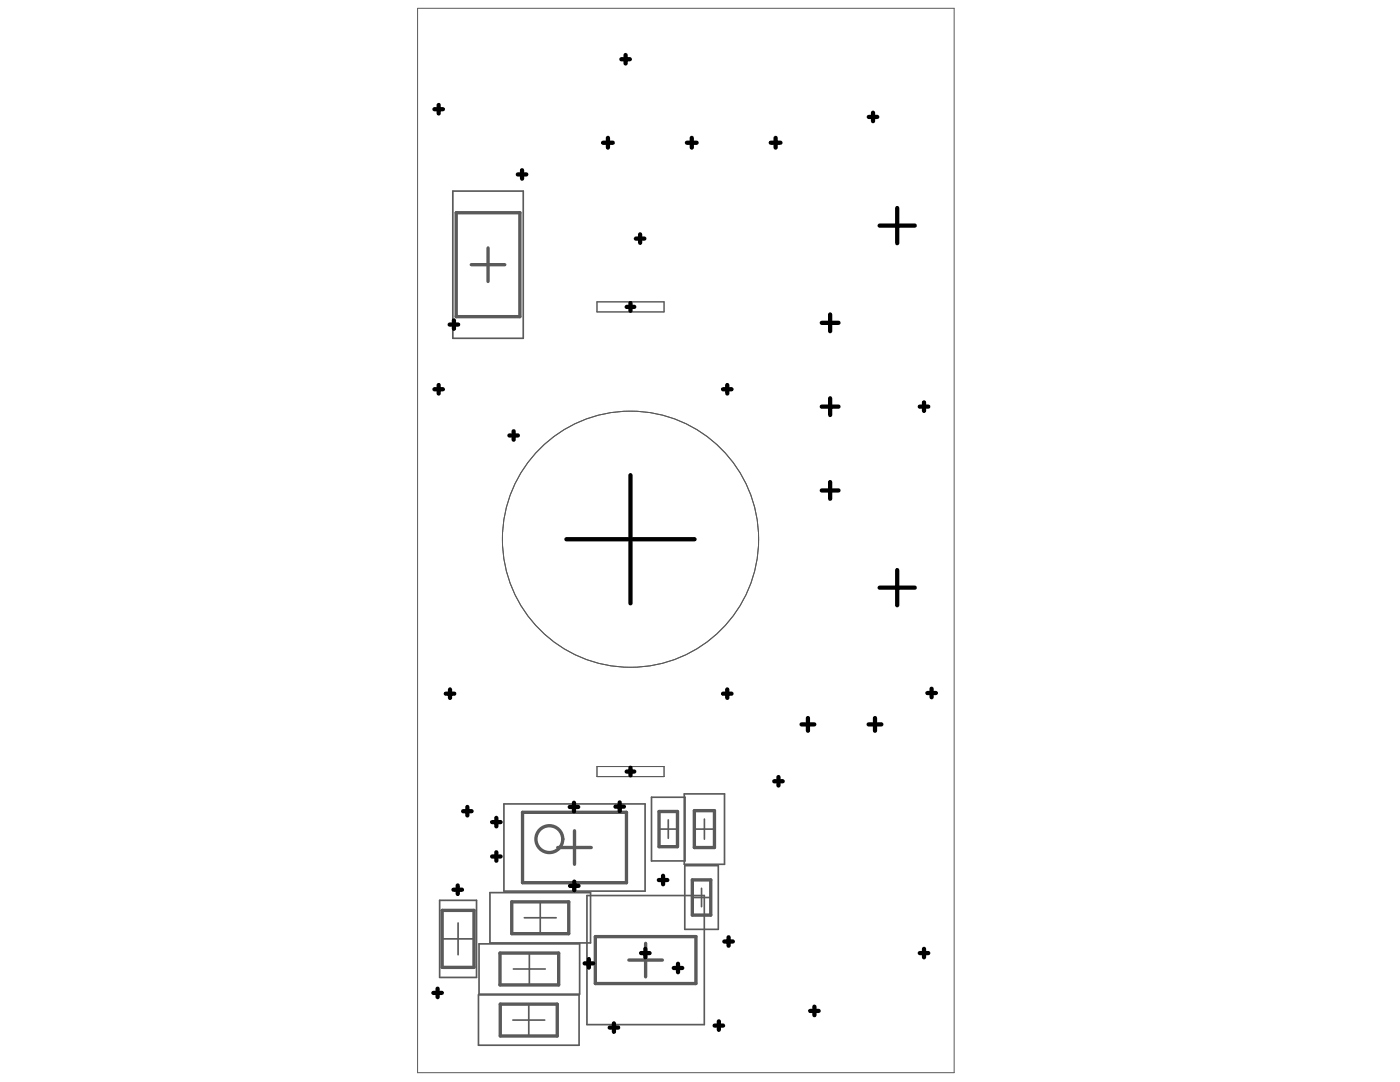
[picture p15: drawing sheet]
<svg xmlns="http://www.w3.org/2000/svg" width="279mm" height="216mm" viewBox="0 0 279 216" stroke-linecap="round" stroke-linejoin="round" font-family="sans-serif">
<g fill="none" stroke="#5a5a5a" stroke-width=".34">
<path d="M90.4 38.1h14v29.4h-14zM130 159.1h6.7v12.7h-6.7zM136.6 158.4h8v14.1h-8zM87.7 179.6h7.4v15.4h-7.4zM97.8 178.1h20.1v10h-20.1zM100.6 160.4h28.1v17.4h-28.1zM107.8 180v6.3M117.1 178.7h23.5v25.7h-23.5zM131.5 165.4h3.7M133.4 163.6v3.7M136.7 172.7h6.7v12.7h-6.7zM138.2 179.1h3.6"/>
<path d="M138.6 165.4h4M140 177.2v3.7M140.6 163.4v4M88.2 187.3h6.4M91.4 184.2v6.3M95.5 198.5h20.1v10.1h-20.1zM95.6 188.3h20.1v10.1h-20.1zM102.5 193.4h6.3M104.6 183.1h6.4M105.6 190.2v6.3M102.3 203.5h6.4M105.5 200.4v6.3"/>
</g>
<g fill="none" stroke="#5a5a5a" stroke-width=".67">
<path d="M91 42.4h12.8v20.8h-12.8zM94.1 52.8h6.6M97.4 49.5v6.7M102.1 180h11.4v6.3h-11.4zM104.3 162.1h20.7v14h-20.7zM111.3 169.1h6.7M114.7 165.8v6.7M131.5 161.9h3.7v7h-3.7zM138.2 175.6h3.6v7h-3.6zM138.6 161.8h4v7.3h-4zM88.2 181.7h6.4v11.3h-6.4zM99.8 190.2h11.7v6.3h-11.7z"/>
<path d="M118.8 186.9h20.1v9.4h-20.1zM125.5 191.6h6.7M128.8 188.2v6.7M99.8 200.4h11.4v6.3h-11.4z"/>
<circle cx="109.6" cy="167.4" r="2.68"/>
</g>
<g fill="none" stroke="#5a5a5a" stroke-width=".2">
<path d="M83.3 1.7h107.1v212.3h-107.1zM119.1 60.2h13.4v2h-13.4zM119.1 153h13.4v2h-13.4z"/>
<circle cx="125.8" cy="107.6" r="25.6"/>
</g>
<g fill="none" stroke="#000" stroke-width=".85">
<path d="M124 11.8h1.7M124.9 11v1.7M86.7 21.8h1.7M87.5 20.9v1.7M103.3 34.8h1.7M104.2 34v1.7M120.4 28.5h1.9M121.3 27.5v2M137.1 28.5h1.9M138.1 27.5v2M153.8 28.5h2M154.8 27.5v2"/>
<path d="M173.4 23.3h1.7M174.2 22.5v1.7M126.9 47.6h1.7M127.7 46.8v1.7M175.5 45h7.1M179.1 41.5v7M86.7 77.7h1.7M87.5 76.8v1.7M89.7 64.8h1.7M90.6 63.9v1.7M125.1 61.2h1.5M125.8 60.5v1.5"/>
<path d="M144.3 77.7h1.7M145.1 76.8v1.7M164 64.4h3.3M165.7 62.7v3.4M165.7 79.5v3.3M101.7 86.9h1.7M102.5 86v1.7M125.8 94.8v25.6M164 81.1h3.3M164 97.9h3.3M165.7 96.2v3.3M183.6 81.1h1.7"/>
<path d="M184.4 80.3v1.7M113 107.6h25.6M175.5 117.3h7.1M179.1 113.8v7M89 138.4h1.7M89.8 137.6v1.7M144.3 138.4h1.7M145.1 137.6v1.7M185.1 138.3h1.7M185.9 137.4v1.7M125.1 154h1.5M125.8 153.2v1.5"/>
<path d="M154.5 155.9h1.7M155.4 155v1.7M160 144.5h2.5M161.2 143.3v2.5M173.4 144.5h2.5M174.6 143.3v2.5M90.5 177.5h1.7M91.3 176.7v1.7M92.4 161.9h1.7M93.3 161v1.7M98.2 164h1.7M98.2 170.9h1.7"/>
<path d="M99.1 163.2v1.7M99.1 170.1v1.7M113.7 161h1.7M113.8 176.8h1.7M114.5 160.2v1.7M114.6 175.9v1.7M122.8 161h1.7M123.7 160.1v1.7M131.5 175.6h1.7M132.3 174.8v1.7M86.5 198.1h1.7M87.3 197.3v1.7"/>
<path d="M116.7 192.2h1.7M117.5 191.4v1.7M127.9 190.2h1.7M128.8 189.3v1.7M134.5 193.2h1.7M135.3 192.3v1.7M144.6 187.9h1.7M145.4 187v1.7M183.6 190.2h1.7M184.4 189.3v1.7M121.7 205h1.7M122.5 204.2v1.7"/>
<path d="M142.6 204.6h1.7M143.5 203.8v1.7M161.7 201.7h1.7M162.5 200.9v1.7"/>
</g>
</svg>
